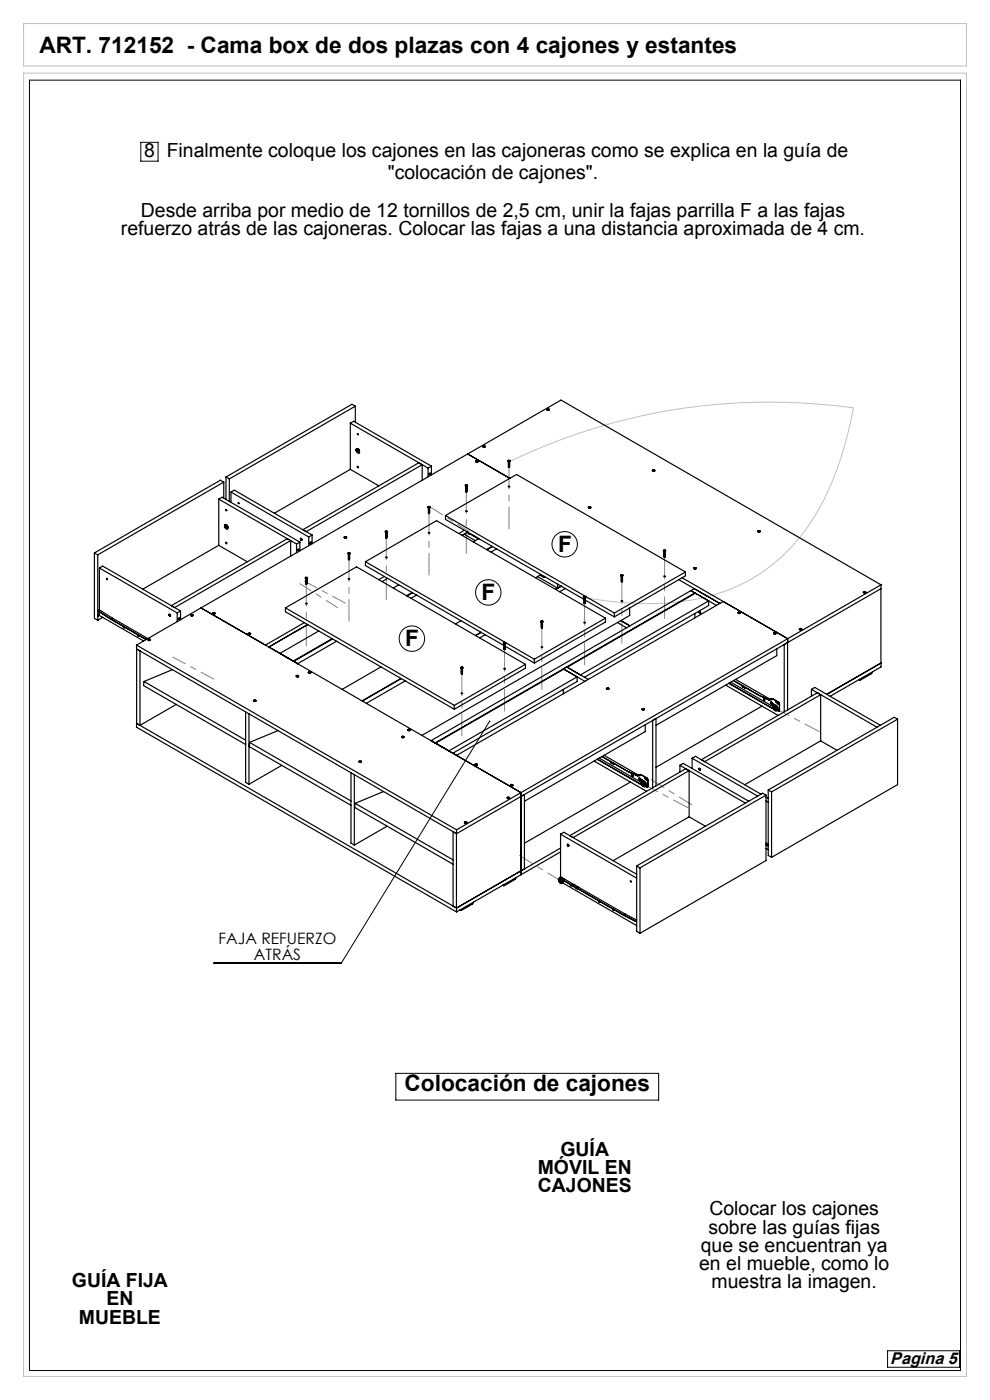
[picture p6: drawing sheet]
<svg xmlns="http://www.w3.org/2000/svg" width="210mm" height="297mm" viewBox="0 0 210 297" stroke-linecap="round" stroke-linejoin="round" font-family="sans-serif">
<defs><g id="words">
<g font-size="4.8">
<text x="8.4" y="11.2">ART. 712152 - Cama box de dos plazas con 4 cajones y estantes</text>
<text x="118.4" y="117">F</text>
<text x="102.2" y="127.2">F</text>
<text x="86" y="137.1">F</text>
<text x="85.8" y="231.5">Colocación de cajones</text>
</g>
<g font-size="4.1">
<text x="30.6" y="33.3">8</text>
<text x="35.4" y="33.3">Finalmente coloque los cajones en las cajoneras como se explica en la guía de</text>
<text x="82.3" y="37.9">&quot;colocación de cajones&quot;.</text>
<text x="29.9" y="45.9">Desde arriba por medio de 12 tornillos de 2,5 cm, unir la fajas parrilla F a las fajas</text>
<text x="25.6" y="49.9">refuerzo atrás de las cajoneras. Colocar las fajas a una distancia aproximada de 4 cm.</text>
<text x="118.9" y="245.2">GUÍA</text>
<text x="114.1" y="249">MÓVIL EN</text>
<text x="114.1" y="252.9">CAJONES</text>
<text x="150.5" y="257.8">Colocar los cajones</text>
<text x="150.3" y="261.7">sobre las guías fijas</text>
<text x="148.3" y="269.4">en el mueble, como lo</text>
<text x="148.7" y="265.6">que se encuentran ya</text>
<text x="15.3" y="273">GUÍA FIJA</text>
<text x="151" y="273.3">muestra la imagen.</text>
<text x="16.7" y="280.8">MUEBLE</text>
<text x="22.6" y="276.9">EN</text>
</g>
<text font-size="3.6" x="188.8" y="289.3">Pagina 5</text>
<g font-size="3.3">
<text x="46.4" y="200.2">FAJA REFUERZO</text>
<text x="53.8" y="203.7">ATRÁS</text>
</g>
</g></defs>
<path d="M5 15.5h200v276.5h-200zM5 5h200v9h-200zM108.2 97.9a126.8 126.8 0 0 1 72.8-11.4 64.2 64.2 0 0 1-10 25.8 37.2 37.2 0 0 1-27.8 15.5 69.4 69.4 0 0 1-19.4-1.1" fill="none" stroke="#c0c0c0" stroke-width=".21"/>
<g fill="none" stroke="#000" stroke-width=".21">
<path d="M6.2 17h197.6v273.7h-197.6zM29.9 30.2h3.6v4h-3.6zM103.8 153l-31.4 51.4h-27.1M84 227.7h55.7v5.7h-55.7zM188.3 286.6h15.2v3.5h-15.2z"/>
<circle cx="119.8" cy="115.5" r="2.7"/>
<circle cx="87.4" cy="135.5" r="2.7"/>
<circle cx="103.6" cy="125.7" r="2.7"/>
</g>
<path d="M108 99.1v13.1M74 118.7v13.1M81.9 114.2v13M91 108.9v13.1M98.9 104.4v13M141 118.2v13M65 124v13M107 137.8v13M114.9 133.2v13.1M124 128v13M131.9 123.4v13.1M98 143v13.1" fill="none" stroke="#808080" stroke-width=".21" stroke-dasharray="15.2 1.3 1.3 1.3" stroke-dashoffset="10.6"/>
<path d="M36.6 139.4l8.7 4.7M64.6 123.3l8.6 4.6" fill="none" stroke="#808080" stroke-width=".21" stroke-dasharray="15.2 1.3 1.3 1.3" stroke-dashoffset="12.2"/>
<path d="M91.5 107.7l8 5.1M63.6 123.8l8 5.1" fill="none" stroke="#808080" stroke-width=".21" stroke-dasharray="15.2 1.3 1.3 1.3" stroke-dashoffset="12.4"/>
<path d="M164.4 150.2l9.4 5M136.5 166.3l9.4 5" fill="none" stroke="#808080" stroke-width=".21" stroke-dasharray="15.2 1.3 1.3 1.3" stroke-dashoffset="11.8"/>
<path d="M138.1 165.4l8.7 5.4M110.2 181.5l8.7 5.4" fill="none" stroke="#808080" stroke-width=".21" stroke-dasharray="15.2 1.3 1.3 1.3" stroke-dashoffset="12"/>
<path d="M103.7 152.9h.2l-.1 .1 .1-.1 .1 .2-.2 .1z" fill="#000"/>
<g fill="none" stroke="#000" stroke-width=".25">
<path d="M74.3 99.6l-16.1 9.3M74.3 89.8v9.8M74.3 89.8l16.5 9.5M74.3 99.6l6.1 3.5M74.3 89.8l.7-.4 16.5 9.5M75.4 86.2l-26.8 15.4M75.4 86.2v3.4M75.4 86.2l-.7-.4-26.8 15.4M75.5 95.5h.2v.2zM75.6 95.5l.1 .1M75.6 95.3l.4-.1 .3 .6M75.6 95.3a.49 .49 0 0 1 .5 .2 .49 .49 0 0 1-.1 .6l-.4-.4z"/>
<path d="M75.7 95.6l.1 .1M75.8 95.6l.1 .1M75.8 95.6h.1M75.8 95.6h-.1M75.8 95.2h.1M75.8 92l.2 .3zM75.8 95.5v.1zM75.8 95.7v.1M75.9 95.5l-.1 .3M75.9 95.8h.1M75.9 95.7h-.1M75.9 95.8h-.1"/>
<path d="M75.9 95.2h-.3M75.9 95.2h.1M76 95.2l.2 .5M76.1 95.4h.1M76.1 95.4l.1 .1M76.2 95.7h.1M76.3 95.7l-.2 .4M76.3 95.7h.1M89.6 98.6l-.7-.4-24.7 14.2M89.6 98.6l-24.6 14.2M89.6 98.6v3.3M90.8 99.3v1.8"/>
<path d="M91.5 98.9l-.7 .4M91.5 98.9v1.8M99.2 96.3l9 5.2M99.2 96.3l-56.6 32.7M99.2 96.3l19.8-11.4 67.9 39.2M100.9 97.8h.1a.24 .24 0 0 1 .3-.1 .24 .24 0 0 1 .1 .4 .24 .24 0 0 1-.4-.1zM101 97.8l.3-.1a.21 .21 0 0 1-.1 .4 .2 .2 0 0 1-.2-.3zM101.1 97.9h.2zM101.2 97.8v.1M102.5 94.7v-.1a.24 .24 0 0 1 .4 0 .24 .24 0 0 1 0 .3 .24 .24 0 0 1-.4-.1zM102.5 94.6h.2a.18 .18 0 0 1 .3 .1 .18 .18 0 0 1-.3 .2l-.3-.1zM102.5 94.8h.1"/>
<path d="M102.6 94.7v.1M102.7 94.7l.1 .1-.2-.1M102.7 94.7h-.1M102.7 94.7v.1M107.8 97.7l.2-.1a.18 .18 0 0 1 .2 .2 .18 .18 0 0 1-.3 .1h-.2zM107.8 97.9h.4M107.9 97.7l.1 .1M107.9 97.7h.1M107.9 99.1h.1M107.9 99v.1M107.9 97.8h.1M108 97.7v.1"/>
<path d="M108 97.8h.1M108 97.8h.1h-.1M108 97.8l-.1 .1M108 99l-.1 .1M108 98.9h-.1M108 98.8h-.1M108 98.7h-.1M108 98.6h-.1M108 98.5h-.1M108 98.4h-.1M108 98.2l-.1 .1M108 98.1l-.1 .1"/>
<path d="M108 98l-.1 .1M108 99.1h.1M108.1 97.7l-.1 .1M108.1 97.7h-.1M108.1 97.7h.1M108.1 99l-.1 .1h-.1M108.1 98.9l-.1 .1h-.2h.2M108.1 98.8l-.1 .1h-.2h.2M108.1 98.7l-.1 .1h-.2l.2-.1M108.1 98.5l-.1 .2h-.2l.2-.1M108.1 98.4l-.1 .2-.2-.1h.2M108.1 98.3l-.1 .2-.2-.1h.2"/>
<path d="M108.1 98.2l-.1 .2-.2-.1h.2M108.1 98.1l-.1 .2-.2-.1h.2M108.1 98l-.1 .2-.2-.1h.2M108.1 97.9l-.3 .1h.2M116 86.8h.1a.24 .24 0 0 1 .4-.1 .24 .24 0 0 1-.1 .4 .24 .24 0 0 1-.3-.1zM116.1 86.8l.2-.1a.18 .18 0 0 1 .2 .2 .18 .18 0 0 1-.3 .1l-.2-.1zM116.1 87h.1M116.2 86.8v.1M116.3 86.8v.1l-.1-.1M116.3 86.8h-.1M116.3 86.8v.1M138.4 99.7h.1a.24 .24 0 0 1 .3-.1 .24 .24 0 0 1 0 .4 .24 .24 0 0 1-.3-.1z"/>
<path d="M138.4 99.7h.2a.18 .18 0 0 1 .3 .1 .18 .18 0 0 1-.3 .2l-.2-.1zM138.6 99.8h.1M138.7 99.7v.2l-.1-.1M138.7 99.7l-.1 .1M138.7 99.7v.2M138.8 99.9l-.1 .1M138.8 99.9h.1M20 117.3l.7 .4M20 117.3v13.9l.7 .4M20.7 117.7v13.9M46.4 115.7l-16.1 9.3M46.4 105.9l16.5 9.5"/>
<path d="M46.4 105.9l.7-.4 16.5 9.5M46.4 105.9v9.8M46.4 115.7l6.1 3.5M47.5 102.3l-.7-.4-26.8 15.4M47.5 102.3l-26.8 15.4M47.5 102.3v3.4M47.6 111.6h.2v.2zM47.7 111.4l.4-.1 .3 .6M47.7 111.4a.49 .49 0 0 1 .5 .3 .49 .49 0 0 1-.1 .5l-.4-.4zM47.8 111.7l.1 .1M47.9 111.7l.2 .1M47.9 111.7h.1"/>
<path d="M47.9 111.7h-.1M47.9 111.3h.1M47.9 108.1l.2 .3zM47.9 111.7v-.1v.3M47.9 111.8v.1M47.9 101.2v4.8M47.9 101.2l.7 .4M48 111.9h.1M48 111.7h-.1M48 111.8h-.1M48 111.9h-.1M48 111.8l.1 .1z"/>
<path d="M48 111.3h-.3M48.1 111.4l.2 .4M48.2 111.5h.1M48.2 111.6h.1M48.3 111.8l-.1 .4M48.4 111.8h-.1M48.6 101.6v4.8M49 104.4l.7-.4 16.5 9.5M49 104.4l16.5 9.5M49 104.4v2.2M60.9 114.3l-24.6 14.2M61.7 118v-3.3l-24.7 14.2"/>
<path d="M62.9 115.4v1.9M63.6 115l-.7 .4M63.6 115v1.9M63.8 114.2l.3 .3a.24 .24 0 0 1-.4 0 .24 .24 0 0 1 .1-.3zM63.8 114.4h.1M63.8 114.3l.1 .1M63.9 114.3v.3v-.2M63.9 114.4l.1 .1M63.9 114.4h.1M64 114.4v.1M65.5 113.9v1.9M66.2 113.5l-.7 .4"/>
<path d="M66.2 113.5v1.9M73 113.9h.1a.24 .24 0 0 1 .3-.1 .24 .24 0 0 1 .1 .4 .24 .24 0 0 1-.4-.1zM73 113.9h.4a.2 .2 0 0 1-.1 .3 .21 .21 0 0 1-.3-.3zM73.2 113.9v.1l.2-.1M73.2 113.9h.2M73.2 113.9v.1M73.4 113.9v.1M73.8 117.3l.2-.1a.18 .18 0 0 1 .3 .2 .18 .18 0 0 1-.3 .1l-.2-.1zM73.8 117.5h.3M73.9 117.3h.1M73.9 117.3l.1 .1M74 118.7h.1"/>
<path d="M74 117.5v.1M74 117.8h.1M74 117.9h.1M74 118h.1M74 118.1h.1M74 118.2h.1M74 118.3h.1M74 118.4h.1M74 117.4h.1M74 117.4h-.1h.1M74 117.3v.1M74.1 117.5l-.1 .1"/>
<path d="M74.1 118.5h-.1M74.1 118.4h-.1M74.1 118.3h-.1M74.1 118.2h-.1M74.1 118.1h-.1M74.1 118h-.1M74.1 117.8l-.1 .1M74.1 117.7l-.1 .1M74.1 117.6h-.1M74.1 118.7h.1M74.1 117.3h-.1M74.1 117.3l-.1 .1"/>
<path d="M74.1 117.3h.1M74.1 118.6l-.2 .1 .2-.1M74.1 118.5v.1h-.2h.2M74.1 118.4v.1h-.2l.2-.1M74.1 118.3v.1h-.2l.2-.1M74.1 118.1v.2h-.2l.2-.1M74.1 118v.2l-.2-.1h.2M74.1 117.9v.2l-.2-.1h.2M74.1 117.8v.2l-.1-.1M74.1 117.7v.2l-.2-.1h.2M74.1 117.6v.1h-.2h.2M74.2 117.5l-.2 .1"/>
<path d="M74.2 117.5h-.1M77.5 119.2l15.1-8.7 35.8 20.6M77.5 119.2l35.8 20.6M77.5 119.2v.8l29.4 16.9M81.7 112.7l.2-.1a.18 .18 0 0 1 .3 .2 .18 .18 0 0 1-.3 .1l-.2-.1zM81.8 112.9l.1 .1M81.8 118.2h.3l-.2 .1zM81.8 114.1h.3zM81.9 112.7v.1M81.9 112.7l-.1 .1h.1M81.9 114h.1M81.9 113.9h.1"/>
<path d="M81.9 113.8h.1M81.9 113.7h.1M81.9 113.5h.2l-.2 .1 .1-.1M81.9 113.4h.1M81.9 113h.1M81.9 113.6v.1M81.9 113.7v.1M81.9 113.8v.1M81.9 113.9v.1M81.9 114.1h.1M81.9 112.8h.1M82 113.3h-.1"/>
<path d="M82 113.2h-.1M82 113.1h-.1M82 114.1l-.1 .1M82 112.7v.1M82 112.7l-.1 .1M82.1 113l-.1 .2-.2-.1 .3 .1h-.3l.3 .1-.3 .1 .2-.1M82.1 112.9l-.2 .2v-.1M82.1 112.9l-.2 .1M90.8 107.5l.2-.1a.18 .18 0 0 1 .3 .2 .18 .18 0 0 1-.3 .1h-.2zM90.8 107.7h.4M90.8 113h.4l-.2 .1zM90.9 107.5l.1 .1"/>
<path d="M90.9 107.5h.1M90.9 108.9h.2M90.9 107.7v.1M90.9 107.8v.1M90.9 108h.1M90.9 108.1h.1M90.9 108.8v.1M91 107.6h.1M91 107.6h-.1h.1M91 107.5v.1M91 107.6h.1h-.1M91.1 107.7l-.2 .1"/>
<path d="M91.1 108.8l-.2 .1M91.1 108.7h-.2M91.1 108.6h-.2M91.1 108.5h-.2M91.1 108.4h-.2M91.1 108.3h-.2M91.1 108.2h-.2M91.1 108l-.2 .1M91.1 107.9l-.2 .1M91.1 107.8l-.2 .1M91.1 108.9h.1M91.1 107.5l-.1 .1"/>
<path d="M91.1 107.5h-.1M91.1 107.5h.1M91.1 108.8l-.1 .1-.1-.1M91.1 108.7l-.1 .1h-.1h.2M91.1 108.6l-.1 .1h-.1l.2-.1M91.1 108.5l-.1 .1h-.1l.2-.1M91.1 108.3l-.1 .2h-.1l.2-.1M91.1 108.2l-.1 .2-.1-.1h.2M91.1 108.1l-.1 .2-.1-.1h.2M91.1 108l-.1 .2-.1-.1h.2M91.1 107.9l-.1 .2-.1-.1h.2M91.1 107.8l-.1 .1h-.1h.2"/>
<path d="M91.1 107.7l-.1 .2-.1-.1M94.5 109.4v.8l29.4 17M94.5 109.4l15.1-8.7 35.8 20.6M94.5 109.4l35.8 20.6M98.5 113.3l2.3 1.4M98.5 113.3h.1M98.5 112.5l-1.2 .7M98.7 102.9l.2-.1a.18 .18 0 0 1 .3 .2 .18 .18 0 0 1-.3 .2l-.2-.2zM98.7 103.1h.4M98.8 108.4h.3l-.2 .1zM98.8 102.9l.1 .2M98.8 102.9l.1 .1"/>
<path d="M98.8 102.9l.3 .2-.1-.1M98.8 104.3h.1M98.9 104l.1-.1-.2 .1h.2v.1h-.2l.3 .1h-.3l.3 .1h-.3M98.9 103.9h.1M98.9 103.7h.1M98.9 103.6h.1M98.9 103.5h.1M98.9 103.4h.1M98.9 103.3h.1M98.9 104.4h.1M98.9 103.2h.1M98.9 103.8v.1"/>
<path d="M98.9 103.9v.1M98.9 103l-.1 .1 .2-.1M98.9 103h.1M99 103v.1M99 103.2h-.1M99 104.2l-.1 .1M99 104.1h-.1M99 104h-.1M99 104.3v.1M99 103.1l-.1 .2v-.1M99.2 112.9l.3 .4h.4M99.3 113l.5 .3h-.3l-.3-.4-1.2 .7"/>
<path d="M99.9 113.3h-.1M100.1 113.4l.1 .2M100.2 113.5h.1M100.2 113.6h.1M100.2 113.6l1.3 .7M100.2 113.5v.1M100.2 113.5l1.3 .8-1.1 .6M104.4 115.9l-1.2 .7M104.5 116l-1.2 .6M105.3 116.4l-1.1 .7M107.8 103.2h.3l-.1 .1zM124.8 107.6l.1-.1a.24 .24 0 0 1 .4 0 .24 .24 0 0 1-.1 .4 .24 .24 0 0 1-.3-.1z"/>
<path d="M124.9 107.6l.2-.1a.18 .18 0 0 1 .2 .2 .18 .18 0 0 1-.3 .1l-.2-.1zM125 107.6v.1M125.1 107.6v.1l-.1-.1M125.1 107.6h-.1M125.1 107.6v.1M125.3 107.8h-.1M125.3 107.7v.1M140.8 116.7h.2a.18 .18 0 0 1 .2 .1 .18 .18 0 0 1-.3 .2l-.2-.1zM140.8 116.9h.4M140.8 116.9h.1M140.9 117.8h.1M140.9 117.9h.1"/>
<path d="M140.9 118h.1M140.9 118.1h.1M140.9 116.8v.1M140.9 116.8l-.1 .1M140.9 116.8l.1 .1M141 116.8h-.2h.1M141 116.9h-.1M141 116.8v.1M141 116.8l.1 .1h-.1M141 118.1h-.1M141 118h-.1M141 117.8l-.1 .1"/>
<path d="M141 117.7l-.1 .1M141 117.6h-.1M141 117.5h-.1M141 117.4h-.1M141 117.3h-.1M141 117.2h-.1M141 117.1h-.1M141 118.2h-.1M141.1 116.7l-.1 .1M141.1 116.7v.1M141.1 118l-.1 .2-.1-.1M141.1 117.9l-.1 .2-.2-.1h.2"/>
<path d="M141.1 117.8l-.1 .2-.2-.1h.2M141.1 117.7l-.1 .2-.2-.1h.2M141.1 117.6l-.1 .1h-.2h.2M141.1 117.5l-.1 .1h-.2h.2M141.1 117.1l-.1 .1h-.2h.3l-.3 .1h.3l-.3 .1h.3l-.3 .1h.2M141.1 117l-.3 .1 .2-.1M160.8 112.6a.24 .24 0 0 1 .4-.1 .24 .24 0 0 1 0 .4 .24 .24 0 0 1-.4-.1zM160.8 112.6h.2a.18 .18 0 0 1 .3 .1 .18 .18 0 0 1-.3 .2l-.2-.1zM160.8 112.8h.1M160.9 112.7v.1M161 112.7h-.1M161 112.7l.1 .1-.2-.1"/>
<path d="M161 112.7v.1M21 130.4h.1M21 129.8v.7l9.5 5.5M21 130.3l-.2 .2M21.1 129.4l-.3 .2 2.8 1.8 7.4 4.3M21.1 129.4l2.8 1.8M21.1 130.6l-.3 .2M21.1 120.5l.7-.4 16.5 9.5M21.1 120.5l16.5 9.5M21.1 120.5v8.9M21.8 131l-1.1 .6M23.9 131.2l-.3 .2 7.4 4.3"/>
<path d="M23.9 131.2l7.5 4.3M26.3 133v.2l-.1-.2 .2 .2M29 136.9v.8l67.8 39.2 13.7-7.9M29 136.9l67.8 39.1M29 137.7v15.8M29.2 134.7l.2 .2M29.2 134.7l.1 .3 .1-.3M29.2 134.7h.1M29.7 138.1v15.8l7.7-4.5M31.4 135.7l.1-.1a.24 .24 0 0 1 .3 0 .24 .24 0 0 1 0 .3 .24 .24 0 0 1-.4-.1zM31.4 135.6h.2a.18 .18 0 0 1 .3 .2 .18 .18 0 0 1-.3 .1l-.2-.1zM31.6 135.7h.2z"/>
<path d="M31.7 135.7v.1M35.8 130.3l.4 .3a.24 .24 0 0 1-.4 0 .24 .24 0 0 1 0-.3zM35.9 130.4l.1 .1M36 130.5l-.1-.1 .1 .1M36 130.5v-.1v.3v-.2M36 130.5l.1 .1M36 130.5h.1M36 130.6h.1zM36 130.4v.1M37.6 130v1.9M38.3 129.6l-.7 .4M38.3 129.6v1.9"/>
<path d="M40.5 130.4a.24 .24 0 0 1 .4-.1 .24 .24 0 0 1 0 .4 .24 .24 0 0 1-.4-.1zM40.5 130.4h.2a.18 .18 0 0 1 .3 .1 .18 .18 0 0 1-.3 .2l-.2-.1zM40.6 130.5h.1M40.7 130.4l.1 .2-.2-.1M40.7 130.4l-.1 .1M40.7 130.4v.2M42.6 129l67.9 39.1M42.6 129l-13.6 7.9M45.1 130h.1a.24 .24 0 0 1 .3-.1 .24 .24 0 0 1 .1 .4 .24 .24 0 0 1-.4-.1zM45.1 130h.4a.2 .2 0 0 1-.1 .3 .21 .21 0 0 1-.3-.3zM45.3 130v.2l.1-.1M45.3 130l.1 .1"/>
<path d="M45.3 130v.2M45.4 130.1h.1M52.7 134.4a.24 .24 0 0 1 .4-.1 .24 .24 0 0 1 0 .3 .24 .24 0 0 1-.4 0zM52.7 134.4l.3-.1a.2 .2 0 0 1-.1 .3 .2 .2 0 0 1-.2-.2zM52.9 134.4h.1M52.9 134.4l-.1 .1 .2-.1M52.9 134.4v.1M53 134.4v.1M60.5 129l15.1-8.7 35.9 20.6M60.5 129l35.9 20.6M60.5 129v.8l35.9 20.7M64.6 132.1l-8.3 4.8"/>
<path d="M64.8 122.5l.2-.1a.18 .18 0 0 1 .2 .2 .18 .18 0 0 1-.3 .1l-.2-.1zM64.8 122.7h.4M64.8 128h.3l-.1 .1zM64.8 122.6l.1 .1M64.9 123.9h.2zM64.9 123.7l.1 .1M64.9 124h.1M64.9 123.9h.1M64.9 122.6h.1M64.9 122.6h-.1M65 122.6h.1M65 122.6l-.1 .1"/>
<path d="M65 122.6l-.2-.1 .1 .1M65 123.6h-.1M65 123.5h-.1M65 123.4h-.1M65 123.3h-.1M65 123.2h-.1M65 123.1h-.1M65 123h-.1M65 122.9h-.1M65 123.9v.1M65.1 122.5v.1M65.1 122.5l-.1 .1"/>
<path d="M65.1 122.8l-.1 .2-.2-.1 .3 .1h-.3l.3 .1-.3 .1h.3l-.3 .1h.3l-.3 .1h.3l-.3 .1h.3l-.2 .1h.2l-.2 .1h.1M65.1 122.7l-.3 .1h.2M65.3 132.5l-8.3 4.8M67.6 133.9l-8.2 4.7M70.4 135.5l-8.2 4.7M70.5 135.5l-8.2 4.8M71.4 136l-8.3 4.8M73.9 122.8h.3l-.2 .1zM81.5 122.3l-1.2 .7M82.2 122.7l-1.1 .7M84.6 124.1l-1.2 .6M87.4 125.7l-1.2 .7"/>
<path d="M87.5 125.8l-1.2 .6M88.4 126.2l-1.2 .7M97.8 131.7l-1.2 .7M102 134.1l-1.1 .7M102.1 134.2l-1.2 .6M102.9 134.6l-1.2 .7M106.8 136.3h.2a.18 .18 0 0 1 .3 .1 .18 .18 0 0 1-.3 .2l-.2-.1zM106.8 136.5h.4M106.9 136.4h.1M106.9 136.3v.1M106.9 136.3l.1 .1M107 137.8h.1"/>
<path d="M107 136.6h.1M107 136.7h.1M107 136.8h.1M107 136.9h.1M107 137v.1M107 137.7h.1M107 136.4v.1M107 136.4h.1M107 136.4l-.1 .1M107.1 136.4h-.1M107.1 136.4l.1 .1-.2-.1M107.1 136.4v.1"/>
<path d="M107.1 136.6h-.1M107.1 137.7h-.1M107.1 137.5l-.1 .1M107.1 137.4l-.1 .1M107.1 137.3h-.1M107.1 137.2h-.1M107.1 137.1h-.1M107.1 137l-.1 .1M107.1 136.9h-.1M107.1 136.8h-.1M107.1 136.7h-.1M107.1 137.8h.1"/>
<path d="M107.1 136.3v.1M107.1 136.3l-.1 .1M107.1 137.1v.1h-.2h.3l-.3 .1 .3 .1h-.3l.3 .1h-.3h.2l-.2 .1h.2v.2l-.1-.1M107.1 137v.1h-.2h.2M107.1 136.9v.1h-.2l.2-.1M107.1 136.8v.1h-.2l.2-.1M107.1 136.6v.2h-.2l.2-.1M107.1 137.1l6.2 3.6M107.2 136.6l-.2 .1v-.1M113.3 139.8v.9M114 122.3l4.3 2.5M114.6 122l.7 .4h.2"/>
<path d="M114.6 122l.6 .4M114.7 131.8l.2-.1a.18 .18 0 0 1 .3 .2 .18 .18 0 0 1-.3 .1l-.2-.1zM114.8 132h.3M114.8 121.9l-1.2 .7M114.8 137.3h.3l-.2 .1zM114.9 131.8h.1M114.9 133.1h.1M114.9 133.2h.1M114.9 132h.1M114.9 132.2v.1M114.9 132.3v.1M114.9 132.4v.1"/>
<path d="M114.9 132.6h.1M114.9 132.7h.1M114.9 132.8h.1M114.9 132.9h.1M114.9 131.8l-.1 .1h.1M114.9 131.8v.1M114.9 131.8l.1 .1M115 131.8l.1 .1h-.2M115 132h-.1M115 133.1h-.1M115 133h-.1M115 132.9h-.1"/>
<path d="M115 132.8h-.1M115 132.6l-.1 .1M115 132.5l-.1 .1M115 132.4l-.1 .1M115 132.3l-.1 .1M115 132.2l-.1 .1M115 132.1h-.1M115 133.2h.1M115 131.8h.1M115 131.8l-.1 .1M115 131.8h-.1M115.1 133.1l-.1 .1-.1-.1"/>
<path d="M115.1 132.9l-.1 .2h-.2l.2-.1M115.1 132.8l-.1 .2-.2-.1h.2M115.1 132.7l-.1 .2-.2-.1h.2M115.1 132.6l-.1 .2-.2-.1h.2M115.1 132.5l-.1 .2-.2-.1h.2M115.1 132.4l-.1 .1h-.2h.2M115.1 132.3l-.1 .1h-.2h.2M115.1 132.2l-.1 .1h-.2h.2M115.1 132.1l-.1 .1h-.2h.2M115.1 132l-.2 .1v-.1M115.4 122.3l-.2 .1M115.5 122.3v.1"/>
<path d="M115.5 122.3l-.3 .1M115.5 122.3h.1M115.6 122.3l-.1 .1M118.3 123.9v.9M119 124.4l-.7 .4M119 124.3l-1.2 .7M119 124.3v.1M119 124.4l-1.1 .6M119.9 124.9l-1.2 .6M123.8 126.5h.2a.18 .18 0 0 1 .3 .1 .18 .18 0 0 1-.3 .2l-.3-.1zM123.8 126.7h.4M123.8 132l.4 .1-.2 .1z"/>
<path d="M123.9 126.7h.1M123.9 128h.2M123.9 127.9h.1M124 126.6h-.1l.1 .1M124 126.6l-.1 .1M124 126.6h.1M124.1 127.9h-.2M124.1 127.7l-.2 .1M124.1 127.6l-.2 .1M124.1 127.5l-.2 .1M124.1 127.4h-.2M124.1 127.3h-.2"/>
<path d="M124.1 127.2h-.2M124.1 127.1h-.2M124.1 127h-.2M124.1 126.9h-.2M124.1 128h.1M124.1 126.5l-.1 .1M124.1 126.5v.1M124.1 127.8l-.1 .2-.1-.1M124.1 127.3l-.1 .1h-.1h.2l-.2 .1h.2l-.2 .1 .2 .1h-.2l.2 .1-.2 .1 .2-.1M124.1 126.9l-.1 .1h-.1h.2l-.2 .1h.2l-.2 .1h.2l-.2 .1h.2M124.1 127.3l6.2 3.6M124.1 126.8l-.2 .1 .2-.1"/>
<path d="M128.4 131.1l-15.1 8.7M128.4 131.1v.9l-15.1 8.7M130.3 130v.9M131 132.1l1.9 1.1M131.7 131.7l1.9 1.1M131.7 122l.2-.1a.18 .18 0 0 1 .3 .2 .18 .18 0 0 1-.3 .1l-.2-.1zM131.7 122.2h.1M131.8 127.5h.3l-.2 .1zM131.8 122.2h.2M131.8 122h.1M131.8 123.3h.1M131.8 123.4h.2"/>
<path d="M131.8 122.2v.1M131.8 122.3v.1M131.8 122.4v.1M131.8 122.5v.1M131.9 122l-.1 .1h.1M131.9 122v.1M131.9 122.1h.1M131.9 122l.1 .1M132 122l-.1 .1M132 122.2l-.2 .1M132 123.3h-.2M132 123.2h-.2"/>
<path d="M132 123.1h-.2M132 123h-.2M132 122.9h-.2M132 122.7l-.2 .1M132 122.6l-.2 .1M132 122.5l-.2 .1M132 122.4l-.2 .1M132 122.3l-.2 .1M132 123.4h.1M132 122h.1M132 122h-.1M132 123.3v.1l-.2-.1"/>
<path d="M132 123.2v.1h-.2l.2-.1M132 123v.2h-.2l.2-.1M132 122.9v.2l-.2-.1h.2M132 122.8v.2l-.2-.1h.2M132 122.7v.2l-.2-.1h.2M132 122.6v.2l-.2-.1h.2M132 122.5v.1h-.2h.2M132 122.4v.1h-.2h.2M132 122.3v.1h-.2h.2M132 122.2l-.1 .1-.1-.1M132.1 122.2h-.1M133.6 129v1.6l-44.1 25.4"/>
<path d="M140.8 122.2l.3 .1-.1 .1zM144 123l8.7 5M144.7 122.6l22.4 12.9M145.4 121.3v.9l-15.1 8.7M145.4 121.3l-15.1 8.7M146.6 125.3l5.4 3.1M146.6 125.3l.7-.4 5.4 3.1M146.6 125.3l-55.2 31.8M147.2 120.5v-.1a.24 .24 0 0 1 .4 0 .24 .24 0 0 1 0 .4 .24 .24 0 0 1-.4-.1zM147.2 120.5l.2-.1a.18 .18 0 0 1 .3 .2 .18 .18 0 0 1-.3 .1l-.2-.1zM147.2 120.7h.1M147.4 120.5v.1"/>
<path d="M147.4 125.9v-.1l-55.1 31.8M147.4 130.1v1M147.5 120.5v.1l-.1-.1M147.5 120.5h-.1M147.5 120.5v.1M147.5 125.8l-27.2 15.7M148.3 129.7l.3 .3a.24 .24 0 0 1-.3 .1 .24 .24 0 0 1 0-.4zM148.3 129.9h.1M148.4 129.9h.1M148.4 129.9v-.1l.1 .3-.1-.2M148.5 130h.1zM148.5 129.9h-.1"/>
<path d="M149.7 126.3h.1M150.5 126.7v.1M153.4 127.6l-56.6 32.7M156.6 129.9a.24 .24 0 0 1 .4-.1 .24 .24 0 0 1 0 .4 .24 .24 0 0 1-.4-.1zM156.6 129.9h.3a.2 .2 0 0 1-.1 .3 .2 .2 0 0 1-.2-.3zM156.8 129.9l-.1 .1 .2-.1M156.8 129.9h.1M156.8 129.9v.2M156.9 129.9v.1M164.1 134.3a.24 .24 0 0 1 .4-.2 .24 .24 0 0 1 0 .4 .24 .24 0 0 1-.3 0zM164.1 134.3l.4-.1a.2 .2 0 0 1-.2 .3 .2 .2 0 0 1-.2-.2zM164.2 134.3l.3 .1z"/>
<path d="M164.3 134.3v.1M164.8 137.6v1.5l-25.6 14.8M167.1 135.5v.8M167.1 136.3l-56.6 32.7M167.1 135.5l-56.6 32.6M169.6 133.4a.24 .24 0 0 1 .4-.1 .24 .24 0 0 1 0 .4 .24 .24 0 0 1-.4-.1zM169.6 133.4l.2-.1a.18 .18 0 0 1 .3 .2 .18 .18 0 0 1-.3 .1l-.2-.1zM169.7 133.4v.1M169.8 133.4h-.1M169.8 133.4l.1 .1-.2-.1M169.8 133.4v.1M183.2 125.6v-.1a.24 .24 0 0 1 .4 0 .24 .24 0 0 1 0 .4 .24 .24 0 0 1-.4-.2z"/>
<path d="M183.2 125.6l.2-.1a.18 .18 0 0 1 .3 .2 .18 .18 0 0 1-.3 .1l-.3-.1zM183.3 125.6v.1M183.4 125.6h-.1M183.4 125.6l.1 .1-.2-.1M183.4 125.6v.1M186.9 124.1v17.4l-10.8 6.2M186.9 124.1l-19.8 11.4M186.9 124.9l-19.8 11.4M29 153.5l67.8 39.1M29 153.5v.8l67.8 39.2M30.5 144.6l21.6 12.4M30.5 144.6l-.1 .8 21.7 12.5"/>
<path d="M36.6 142.1l-6.1 2.5M52.1 157.7v.2M52.1 157.9h.1M52.1 151v15l.7 .4M52.8 151.4v15M52.9 157.5l21.6 12.4M52.9 157.5l-.1 .9 21.7 12.4M53.8 148.6v-.1a.24 .24 0 0 1 .4 0 .24 .24 0 0 1 0 .4 .24 .24 0 0 1-.4-.1zM53.8 148.6l.2-.1a.18 .18 0 0 1 .3 .2 .18 .18 0 0 1-.3 .1l-.2-.1zM53.9 148.6h.2zM54.1 148.6v.1M54.2 148.8h-.1"/>
<path d="M54.2 148.8h.1M59 155l-6.1 2.5M62.8 143.4l.1-.1a.24 .24 0 0 1 .4 0 .24 .24 0 0 1-.1 .3 .24 .24 0 0 1-.3-.1zM62.9 143.3h.2a.18 .18 0 0 1 .3 .2 .18 .18 0 0 1-.3 .1l-.2-.1zM63 143.4v.1M63.1 143.4l.1 .1-.2-.1M63.1 143.4h-.1M63.1 143.4v.1M63.2 140.8h.1M63.3 143.5l-.1 .1M63.3 143.5v.1M65.4 142.6l.2-.1a.18 .18 0 0 1 .3 .2 .18 .18 0 0 1-.3 .1l-.2-.1z"/>
<path d="M65.6 142.6v.1M65.7 142.6h-.1M65.7 142.6v.1l-.1-.1M65.7 142.6v.1M80.8 141.5l-8.2 4.7M85.1 144l-8.3 4.7M85.2 156.3l.1-.1a.24 .24 0 0 1 .3 0 .24 .24 0 0 1 0 .4 .24 .24 0 0 1-.4-.2zM85.2 156.2h.2a.18 .18 0 0 1 .3 .2 .18 .18 0 0 1-.3 .1l-.2-.1zM85.3 156.5h.1M85.4 156.3v.1M85.5 156.3v.1l-.1-.1M85.5 156.3h-.1"/>
<path d="M85.5 156.3v.1M86 144.4l-8.3 4.8M86.6 154.8l.2-.1a.18 .18 0 0 1 .2 .2 .18 .18 0 0 1-.3 .1l-.2-.1zM86.7 154.8v.1M86.8 154.8l.1 .1-.2-.1M86.8 154.8h-.1M86.8 154.8v.1M91.4 157.1l5.5 3.1M91.4 157.1h.1M95.2 159.3l27.2-15.7v1l-26.3 15.2M96.4 149.6v.9M97.8 141.6l.2-.1a.18 .18 0 0 1 .2 .2 .18 .18 0 0 1-.3 .1l-.2-.1z"/>
<path d="M97.8 141.8h.1M97.8 147l.3 .1-.2 .1zM97.9 141.8h.2M97.9 141.6h.1M97.9 141.8h.1M97.9 142.6h.1M97.9 142.7h.1M97.9 142.8h.1M97.9 142.9h.1M97.9 141.6l-.1 .1h.2M97.9 141.6l.1 .1M97.9 141.6v.1"/>
<path d="M98 141.6v.1M98 141.6l.1 .1zM98 142.9h-.1M98 142.8h-.1M98 142.7h-.1M98 142.6h-.1M98 142.4l-.1 .1M98 142.3l-.1 .1M98 142.2h-.1M98 142.1h-.1M98 142h-.1M98 141.9h-.1"/>
<path d="M98 143h-.1M98.1 141.6h.1M98.1 141.6h-.1M98.1 142.9l-.1 .1-.1-.1M98.1 142.7l-.1 .2h-.2l.2-.1M98.1 142.6l-.1 .2-.2-.1h.2M98.1 142.5l-.1 .2-.2-.1h.2M98.1 142.4l-.1 .2-.2-.1h.2M98.1 142.3l-.1 .2-.2-.1h.2M98.1 142.2l-.1 .1h-.2h.2M98.1 142.1l-.1 .1h-.2h.2M98.1 142l-.1 .1h-.2h.2"/>
<path d="M98.1 141.9l-.1 .1h-.2h.2M98.1 141.8l-.1 .1-.1-.1M98.2 141.8h-.1M106.9 141.8l.3 .1-.2 .1zM111.5 140.9l-15.1 8.7M111.5 140.9v.9l-15.1 8.7M119.5 141.9l.7-.4 4.6 2.6M119.5 141.9l4.6 2.6M119.5 141.9v.1M119.5 146.3v.9M119.6 142l-27.2 15.7M123.1 143.2l27.2-15.7v1l-26.3 15.2"/>
<path d="M128.7 146a.24 .24 0 0 1 .4-.1 .24 .24 0 0 1 0 .4 .24 .24 0 0 1-.4-.1zM128.7 146h.3a.2 .2 0 0 1-.1 .3 .2 .2 0 0 1-.2-.3zM128.9 146l-.1 .2 .2-.1M128.9 146l.1 .1M128.9 146v.2M129 146.1h.1M136.2 150.4a.24 .24 0 0 1 .4-.1 .24 .24 0 0 1 0 .3 .24 .24 0 0 1-.3 0zM136.2 150.4l.4-.1a.2 .2 0 0 1-.2 .3 .2 .2 0 0 1-.2-.2zM136.4 150.4v.1l.1-.1M136.4 150.4h.1M136.4 150.4v.1M136.5 150.4v.1"/>
<path d="M136.9 153.8v1.4l-25.7 14.8M153.9 145.3l11.2 6.5M154.6 145l9.2 5.3M154.6 144.9l9.2 5.3M155 144.7l8.9 5.2M155.6 144.4l5.8 3.4M155.6 144.4l5.8 3.3M156.1 144.1l7.2 4.2M157.7 145.6l-.1 .2-.1-.3 .2 .3M158.1 145.8v.3l-.2-.3 .2 .2M161.4 147.7l.3 .1M161.4 147.7v.1"/>
<path d="M161.4 147.8h.3M161.6 149.8l-22.4 13M161.7 147.8l1.4 .7 .5-.1M161.7 147.8h.1M161.7 147.8l1.4 .7M162 148.1v.2M162 148v.1M162 148.3l.2 .2M162 148.3h.1M162 148v.3M162.2 148.1v.5l-.2-.3M163.3 148.3l-.2 .2"/>
<path d="M163.5 148.9l.3 .4a.24 .24 0 0 1-.3 0 .24 .24 0 0 1 0-.4zM163.5 149v.1M163.5 149.1l.1 .1M163.5 149l.1 .1M163.5 149.1h.1M163.6 149.2v.1M163.6 148.4h.1M163.6 148.4l-.5 .1M163.6 149.1v.1M163.6 149.1l.1 .1M163.6 149.1v.2M163.8 150.3l.2 .1"/>
<path d="M163.8 150.2h.1M163.8 150.2v.1M163.8 150.2l.2 .1M163.9 148.3l-.3 .1M163.9 148.3h.1M163.9 148.3l1.2 .6M163.9 148.2v.1M163.9 148.2l-.6 .1M163.9 150.1l-.1 .1M164 149.2l.1 .3M164 149.7a.66 .66 0 0 1 .7 .3 .66 .66 0 0 1-.1 .8l-.5-.4zM164 149.8a.59 .59 0 0 1 .7 .3 .59 .59 0 0 1-.1 .6l-.5-.3z"/>
<path d="M164.1 149.7a.63 .63 0 0 1 .8 .2 .63 .63 0 0 1-.2 .9M164.1 149.7l-.1 .3 .2 .4 .5 .3M164.2 150l.3 .2v.2l-.3-.1zM164.3 150l.2 .1v.3M164.7 148.8l.1 .3M164.8 150.7l.4 .2 .1-.1M165 149.1h.1v.3l-.1-.2M165 149.1v.1M165 149.2l.1 .2M165 149.1h.1M165 149.2h.1M165.1 148.9l.3 .4"/>
<path d="M165.1 148.9l.2 .5M165.2 150.6v.1M165.2 150.6l.1 .1M165.2 150.7l.1 .1M165.3 150.7h-.1M165.3 150.7h.1M165.3 149.4v1.3M165.4 150.7l-.2 .2M165.4 150.7l-.1 .1M165.4 149.3l-.1 .1M165.4 149.3l-.1 1.4M167.1 150.6v-14.3l-.7 .4v14.3"/>
<path d="M172.1 146.2l.7-.4 13.9 8.1M172.1 146.2v1.5M172.1 146.2l13.9 8.1M173.4 147l-24.6 14.2M174.1 157.2l3.4 2M174.1 157.2v-9.8l-24.6 14.2M174.1 157.2l-16.1 9.3M182.2 144.2l.2 .1M185.1 142.5l-.2 .4-2.4 1.4-.2-.2M186.9 140.7l-11.5 6.6M190.4 152.6l-26.7 15.4M190.4 152.6v13.9l-26.7 15.4"/>
<path d="M190.4 152.6l-.7-.4-26.7 15.4M59.8 162.4l-7 4M74.5 163.9v15l.7 .4M75.2 164.3v15M75.3 170.4l20.8 12M75.3 170.4l-.1 .9 20.9 12M76.2 161.5a.24 .24 0 0 1 .4-.1 .24 .24 0 0 1 0 .4 .24 .24 0 0 1-.4-.1zM76.2 161.5l.2-.1a.18 .18 0 0 1 .3 .2 .18 .18 0 0 1-.3 .1l-.3-.1zM76.2 161.7h.1M76.3 161.5l.2 .1zM76.4 161.5v.1M81.4 167.9l-6.1 2.5"/>
<path d="M82.1 175.3l-6.9 4M96.1 176.4v15.8M96.8 176v17.5M98.5 174.4h.1a.24 .24 0 0 1 .4-.1 .24 .24 0 0 1-.1 .4 .24 .24 0 0 1-.3-.1zM98.6 174.4l.2-.1a.18 .18 0 0 1 .2 .2 .18 .18 0 0 1-.3 .1l-.2-.1zM98.7 174.4l.2 .1zM98.8 174.4v.1M99 174.6h-.1M99 174.6h.1M100.7 162.2l.1-.1a.24 .24 0 0 1 .4-.1 .24 .24 0 0 1 0 .4 .24 .24 0 0 1-.4-.1zM100.8 162.1h.3a.2 .2 0 0 1-.1 .3 .2 .2 0 0 1-.2-.3zM101 162.2l-.1 .1 .2-.1"/>
<path d="M101 162.2h.1M101 162.2v.1M101.1 162.2v.1M107.6 169.2a.24 .24 0 0 1 .4-.1 .24 .24 0 0 1 0 .4 .24 .24 0 0 1-.4-.1zM107.6 169.2l.2-.1a.18 .18 0 0 1 .3 .2 .18 .18 0 0 1-.3 .1l-.2-.1zM107.7 169.2v.1M107.9 169.2v.1M107.9 169.2v.1l-.2-.1M107.9 169.2h-.2M108 169.4h.1M108.3 166.5a.24 .24 0 0 1 .4-.1 .24 .24 0 0 1 0 .3 .24 .24 0 0 1-.4 0zM108.3 166.5l.4-.1a.2 .2 0 0 1-.2 .3 .2 .2 0 0 1-.2-.2z"/>
<path d="M108.5 166.5v.1l.1-.1M108.5 166.5h.1M108.5 166.5v.1M108.6 166.5v.1M110.5 168.1v17.5M110.5 168.1l-13.7 7.9M110.5 169l.7-.5v15.8l-.7 .4M118.9 179.9l-22.1 12.7M118.9 177l.7-.4 15.5 8.9M118.9 177l16.2 9.3M118.9 177v9M120.4 179.1h.1a.24 .24 0 0 1 .3 .2 .24 .24 0 0 1-.3 .3 .24 .24 0 0 1-.2-.4z"/>
<path d="M120.5 179.3l-.1-.1 .2 .2M120.5 179.2v.3v-.2M120.5 179.3h.1M120.6 179.3v.1M126 161.5l11.1 6.4M126.7 161.1l9.1 5.3M126.7 161l9.1 5.3M127.1 160.8l8.9 5.2M127.7 160.5l5.8 3.4M127.7 160.5l5.8 3.3M128.1 160.2l7.3 4.2M129.6 161.6l.1 .3 .1-.2"/>
<path d="M129.6 161.7l.2 .2M129.6 161.6v.1M130.2 161.9l-.1 .3-.1-.3 .2 .2M133.5 163.8l.3 .1M133.5 163.8v.1M133.5 163.9h.3M133.7 165.9l-22.5 13M133.8 163.9l1.4 .7 .5-.1M133.8 163.9h.1M133.8 163.9l1.4 .7M134.1 164.2v.3M134.1 164.1v.1"/>
<path d="M134.1 164.4l.2 .2M134.1 164.2h.1M134.1 164.4v.1M134.1 164.2v.2M134.3 164.2v.5l-.2-.2M135.4 164.4l-.2 .2M135.6 165l.3 .4a.24 .24 0 0 1-.4 0 .24 .24 0 0 1 .1-.4zM135.6 165.2h.1M135.6 165.2l.1 .1M135.7 165.3v.1M135.7 164.5h.1M135.7 164.5l-.5 .1"/>
<path d="M135.7 165.3h.1zM135.7 165.2v.2M135.7 165.2v.1M135.8 166.3h.1M135.8 166.3v.1M135.9 166.4h.1M135.9 166.4l.2 .1M135.9 166.3l.2 .1M135.9 164.4l-.2 .1M135.9 164.4h.1M136 164.4h.1M136 164.4l-.3 .1"/>
<path d="M136 164.4h-.1M136 164.4l1.2 .7M136 164.3h.1M136 164.3l-.6 .1M136 166.2l-.2 .1M136 166.2l-.1 .1M136 164.4l1.2 .6M136.1 165.3l.1 .3M136.1 165.8a.66 .66 0 0 1 .7 .4 .66 .66 0 0 1-.1 .7l-.6-.4zM136.1 165.9a.59 .59 0 0 1 .7 .3 .59 .59 0 0 1-.1 .7l-.6-.5zM136.1 165.8a.63 .63 0 0 1 .9 .2 .63 .63 0 0 1-.2 .9M136.2 165.4v.1"/>
<path d="M136.2 165.8l-.1 .3 .1 .4 .6 .3M136.3 166.2l.3 .1v.2h-.2zM136.3 166.1l.3 .1v.3M136.8 164.9l.1 .3M136.9 166.8l.4 .2 .1-.1M137.1 165.2l.1 .1v.2l-.1-.2M137.1 165.2v.1M137.1 165.3l.1 .2M137.1 165.2h.1M137.1 165.3h.1M137.2 165.1l.2 .4M137.2 165l.3 .4"/>
<path d="M137.2 165v.1M137.3 166.7v.1M137.3 166.7l.1 .1M137.3 166.8l.1 .1M137.4 166.8h-.1M137.4 166.8l.1 .1M137.4 165.5v1.3M137.5 166.9l-.2 .1M137.5 166.9h-.1M137.5 165.4l-.1 1.4M137.5 165.4l-.1 .1M139.2 166.7v-14.3l-.8 .4v14.3"/>
<path d="M144.2 162.4v1.4M144.2 162.4l13.9 8M144.2 162.4l.7-.5 13.9 8.1M145.5 163.1l-24.6 14.2M146.2 173.3l3.4 2M146.2 173.3v-9.8l-24.6 14.2M146.2 173.3l-16.1 9.3M146.8 160.9v2.1M146.8 160.9l13.9 8M146.8 160.9l.7-.5 13.9 8.1M148.3 163h.1a.24 .24 0 0 1 .3 .2 .24 .24 0 0 1-.3 .2 .24 .24 0 0 1-.2-.3zM148.4 163.2l-.1-.1 .2 .1"/>
<path d="M148.4 163.1v.2v-.1M148.4 163.2h.1M148.5 163.2v.1M162.5 168.7l-.7-.4-26.7 15.4M162.5 179.2l.5 .2M162.5 178.8l.5 .3M162.5 179.2l.5 .3M162.5 180l.5 .2M162.5 168.7l-26.7 15.4M162.5 168.7v13.9l-26.7 15.4M162.5 169.9l.5 .3M162.5 169.1l.5 .3"/>
<path d="M163 167.6v13.9l.7 .4M163 167.6l.7 .4M163.7 168v13.9M97.6 193l.1 .1M100.5 191.4l-.3 .4-2.3 1.3-.2-.1M106.6 187.8l.2 .1M109.5 186.1l-.2 .4-2.4 1.4-.2-.1M110.5 184.7v.1M110.5 184.7h.1M110.5 185.6l-13.7 7.9M118.5 186.4a.66 .66 0 0 1 .7 .3 .66 .66 0 0 1 0 .7l-.6-.3zM118.6 186.4a.59 .59 0 0 1 .6 .3 .59 .59 0 0 1-.1 .7l-.5-.4z"/>
<path d="M118.6 186.4v.2l.1 .4 .5 .4M118.8 186.7l.2 .1v.3l-.2-.1zM118.8 186.7l.3 .1-.1 .3M118.8 186.2l.4 .1 .3 .4M118.8 186.2l-.2 .1M118.9 186l.9 .6-.3 .1M118.9 186v.2M118.9 186h.1M118.9 186l13.7 7.9M118.9 180.7l-8.4 4.9M119.4 187.3l15.7 9.1M119.5 186.7l1.9 1.2"/>
<path d="M119.5 186.7l1.9 1.1M119.6 186.8v.4l-.4 .2M121.1 187.7v.3l-.1-.3 .2 .2M121.4 187.9h.1M121.4 187.8v.1M121.4 187.9l.3 .1M121.4 187.9l.1 .1M121.5 188h.1M121.6 188h.1M121.7 187.6v.1M121.7 187.6l.3 .2M121.7 187.6l-.3 .2"/>
<path d="M121.7 188h.1M121.7 188l-.1 .1M121.7 188l.8 .5M121.7 188l.5 .3M121.7 187.7l-.3 .2M121.7 187.7v.1M121.7 187.8l.1 .1M121.7 187.8l-.2 .2M122 187.8l-.4 .2M122 187.8l-.3 .2M122.2 188.3h.1M122.2 188.3l.1 .1"/>
<path d="M122.3 188.4l.1 .1M122.4 188.4h.1M122.4 188.4v.1M122.5 188.1v.1M122.5 188.1l.3 .2M122.5 188.1l-.3 .2M122.5 188.5l9.7 5.6 2.9 1.5M122.5 188.5h.1M122.5 188.4l9.7 5.7M122.5 188.2l-.3 .1M122.5 188.2l.1 .1M122.6 188.3h.1"/>
<path d="M122.6 188.3l-.3 .1M122.8 188.3l-.4 .1M122.8 188.3l-.3 .1M127.2 191.2v.2l-.2-.2 .2 .2M130.1 192.9l.1 .3v-.2M130.1 192.9l.1 .3M132.2 194.1l2.9 1.4M132.6 193.9l-.4 .2M132.6 193.9l2.5 1.3M135.1 183.7l.7 .4M135.1 183.7v13.9l.7 .4M135.8 184.1v13.9"/>
<circle cx="75.9" cy="99.1" r=".17"/>
<circle cx="48" cy="115.2" r=".17"/>
<circle cx="50.6" cy="106.7" r=".15"/>
<circle cx="63.2" cy="116.6" r=".17"/>
<circle cx="63.9" cy="114.4" r=".15"/>
<circle cx="65.9" cy="115.2" r=".17"/>
<circle cx="91.1" cy="100.5" r=".17"/>
<circle cx="22.7" cy="122.8" r=".15"/>
<circle cx="36" cy="130.5" r=".15"/>
<circle cx="38" cy="131.3" r=".17"/>
<circle cx="148.4" cy="130" r=".15"/>
<circle cx="163.6" cy="149.2" r=".17"/>
<circle cx="164" cy="149.4" r=".15"/>
<circle cx="164.7" cy="149" r=".15"/>
<circle cx="120.5" cy="179.3" r=".15"/>
<circle cx="135.7" cy="165.3" r=".17"/>
<circle cx="136.1" cy="165.5" r=".15"/>
<circle cx="136.8" cy="165.1" r=".15"/>
<circle cx="148.4" cy="163.2" r=".15"/>
<circle cx="133.8" cy="186.9" r=".15"/>
</g>
<use href="#words"/>
</svg>
